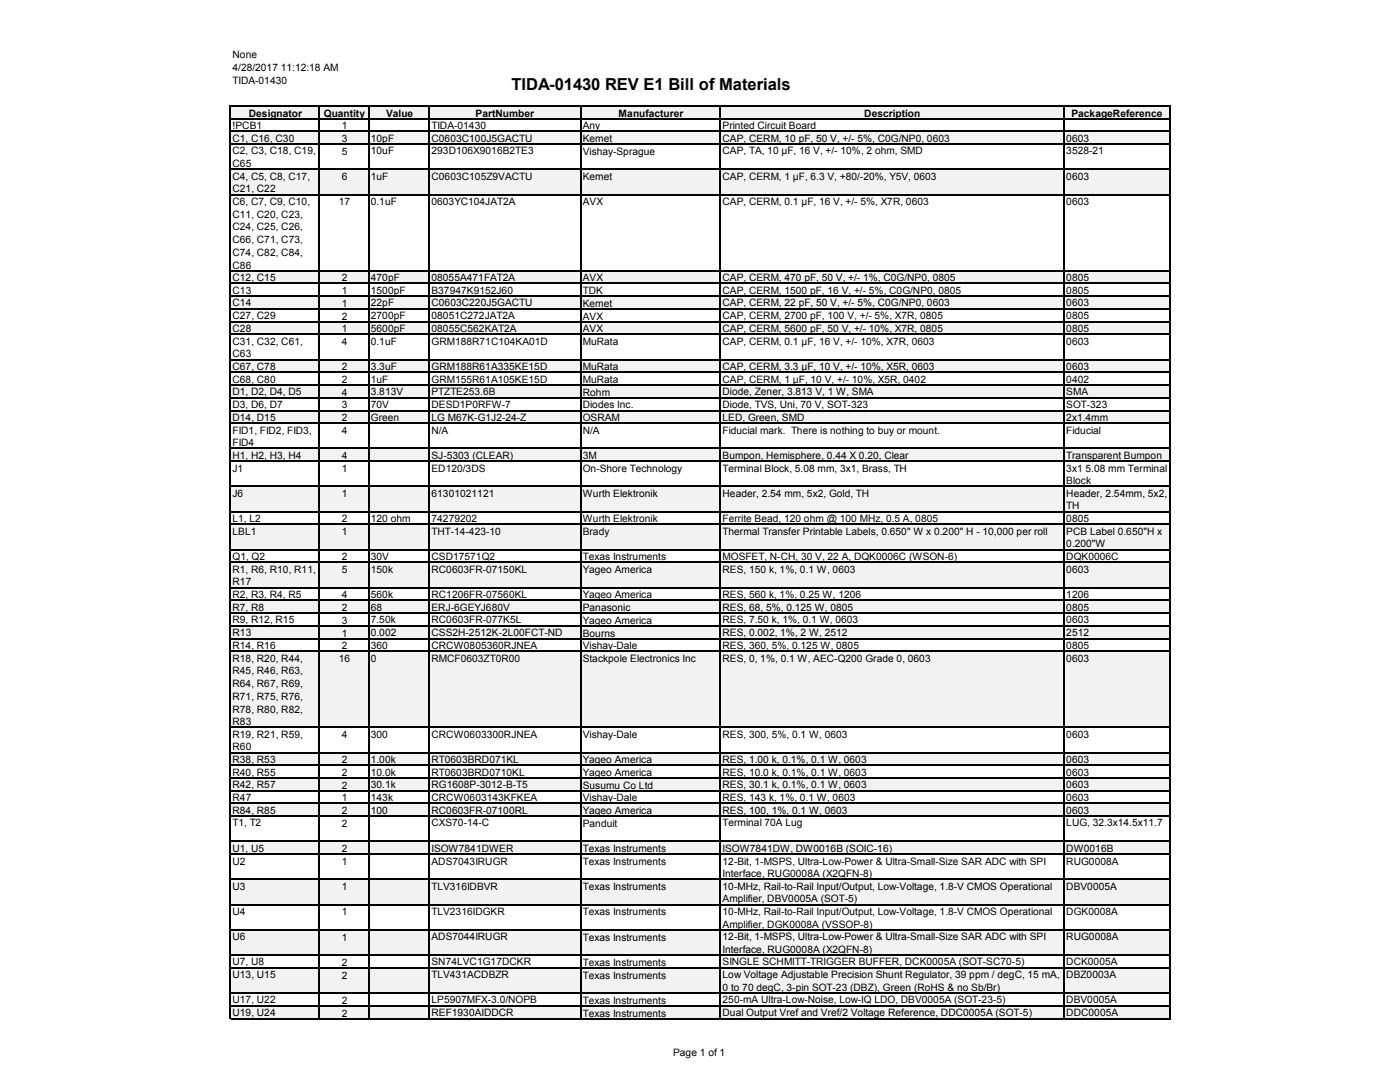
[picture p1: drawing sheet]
<svg xmlns="http://www.w3.org/2000/svg" width="279mm" height="216mm" viewBox="0 0 279 216" stroke-linecap="round" stroke-linejoin="round" font-family="sans-serif">
<defs><g id="words">
<text font-size="3.3" x="102.1" y="18">TIDA-01430 REV E1 Bill of Materials</text>
<g font-size="2">
<text x="46.4" y="11.6">None</text>
<text x="46.4" y="14.2">4/28/2017 11:12:18 AM</text>
<text x="46.4" y="16.7">TIDA-01430</text>
<text x="49.7" y="23.3">Designator</text>
<text x="64.7" y="23.3">Quantity</text>
<text x="77.1" y="23.3">Value</text>
<text x="94.9" y="23.2">PartNumber</text>
<text x="123.5" y="23.3">Manufacturer</text>
<text x="172.5" y="23.2">Description</text>
<text x="213.8" y="23.2">PackageReference</text>
<text x="46.4" y="25.7">!PCB1</text>
<text x="46.4" y="28.3">C1, C16, C30</text>
<text x="68.2" y="25.8">1</text>
<text x="68.2" y="28.4">3</text>
<text x="74" y="28.3">10pF</text>
<text x="86.1" y="25.7">TIDA-01430</text>
<text x="86.1" y="28.3">C0603C100J5GACTU</text>
<text x="116.3" y="25.8">Any</text>
<text x="116.3" y="28.4">Kemet</text>
<text x="144.2" y="25.7">Printed Circuit Board</text>
<text x="144.2" y="28.3">CAP, CERM, 10 pF, 50 V, +/- 5%, C0G/NP0, 0603</text>
<text x="212.8" y="28.3">0603</text>
<text x="46.4" y="30.8">C2, C3, C18, C19,</text>
<text x="46.4" y="33.4">C65</text>
<text x="46.4" y="35.9">C4, C5, C8, C17,</text>
<text x="68.2" y="30.9">5</text>
<text x="68.2" y="35.9">6</text>
<text x="74" y="30.8">10uF</text>
<text x="74" y="35.9">1uF</text>
<text x="86.1" y="30.8">293D106X9016B2TE3</text>
<text x="86.1" y="35.9">C0603C105Z9VACTU</text>
<text x="116.3" y="30.9">Vishay-Sprague</text>
<text x="116.3" y="35.9">Kemet</text>
<text x="144.2" y="30.8">CAP, TA, 10 µF, 16 V, +/- 10%, 2 ohm, SMD</text>
<text x="144.2" y="35.9">CAP, CERM, 1 µF, 6.3 V, +80/-20%, Y5V, 0603</text>
<text x="212.8" y="30.8">3528-21</text>
<text x="212.8" y="35.9">0603</text>
<text x="46.4" y="38.4">C21, C22</text>
<text x="46.4" y="40.9">C6, C7, C9, C10,</text>
<text x="67.6" y="41">17</text>
<text x="74" y="40.9">0.1uF</text>
<text x="86.1" y="40.9">0603YC104JAT2A</text>
<text x="116.3" y="41">AVX</text>
<text x="144.2" y="40.9">CAP, CERM, 0.1 µF, 16 V, +/- 5%, X7R, 0603</text>
<text x="212.8" y="40.9">0603</text>
<text x="46.4" y="43.4">C11, C20, C23,</text>
<text x="46.4" y="46">C24, C25, C26,</text>
<text x="46.4" y="48.5">C66, C71, C73,</text>
<text x="46.4" y="51.1">C74, C82, C84,</text>
<text x="46.4" y="53.6">C86</text>
<text x="46.4" y="56.1">C12, C15</text>
<text x="46.4" y="58.6">C13</text>
<text x="68.2" y="56.1">2</text>
<text x="68.2" y="58.7">1</text>
<text x="74" y="56.1">470pF</text>
<text x="74" y="58.6">1500pF</text>
<text x="86.1" y="56.1">08055A471FAT2A</text>
<text x="86.1" y="58.6">B37947K9152J60</text>
<text x="116.3" y="56.1">AVX</text>
<text x="116.3" y="58.7">TDK</text>
<text x="144.2" y="56.1">CAP, CERM, 470 pF, 50 V, +/- 1%, C0G/NP0, 0805</text>
<text x="144.2" y="58.6">CAP, CERM, 1500 pF, 16 V, +/- 5%, C0G/NP0, 0805</text>
<text x="212.8" y="56.1">0805</text>
<text x="212.8" y="58.6">0805</text>
<text x="46.4" y="61.1">C14</text>
<text x="46.4" y="63.7">C27, C29</text>
<text x="68.2" y="61.2">1</text>
<text x="68.2" y="63.8">2</text>
<text x="74" y="61.1">22pF</text>
<text x="74" y="63.7">2700pF</text>
<text x="86.1" y="61.1">C0603C220J5GACTU</text>
<text x="86.1" y="63.7">08051C272JAT2A</text>
<text x="116.3" y="61.2">Kemet</text>
<text x="116.3" y="63.8">AVX</text>
<text x="144.2" y="61.1">CAP, CERM, 22 pF, 50 V, +/- 5%, C0G/NP0, 0603</text>
<text x="144.2" y="63.7">CAP, CERM, 2700 pF, 100 V, +/- 5%, X7R, 0805</text>
<text x="212.8" y="61.1">0603</text>
<text x="212.8" y="63.7">0805</text>
<text x="46.4" y="66.2">C28</text>
<text x="46.4" y="68.8">C31, C32, C61,</text>
<text x="46.4" y="71.3">C63</text>
<text x="68.2" y="66.3">1</text>
<text x="68.2" y="68.9">4</text>
<text x="74" y="66.2">5600pF</text>
<text x="74" y="68.8">0.1uF</text>
<text x="86.1" y="66.2">08055C562KAT2A</text>
<text x="86.1" y="68.8">GRM188R71C104KA01D</text>
<text x="116.3" y="66.3">AVX</text>
<text x="116.3" y="68.9">MuRata</text>
<text x="144.2" y="66.2">CAP, CERM, 5600 pF, 50 V, +/- 10%, X7R, 0805</text>
<text x="144.2" y="68.8">CAP, CERM, 0.1 µF, 16 V, +/- 10%, X7R, 0603</text>
<text x="212.8" y="66.2">0805</text>
<text x="212.8" y="68.8">0603</text>
<text x="46.4" y="73.8">C67, C78</text>
<text x="46.4" y="76.3">C68, C80</text>
<text x="68.2" y="73.9">2</text>
<text x="68.2" y="76.4">2</text>
<text x="74" y="73.8">3.3uF</text>
<text x="74" y="76.3">1uF</text>
<text x="86.1" y="73.8">GRM188R61A335KE15D</text>
<text x="86.1" y="76.3">GRM155R61A105KE15D</text>
<text x="116.3" y="73.9">MuRata</text>
<text x="116.3" y="76.4">MuRata</text>
<text x="144.2" y="73.8">CAP, CERM, 3.3 µF, 10 V, +/- 10%, X5R, 0603</text>
<text x="144.2" y="76.3">CAP, CERM, 1 µF, 10 V, +/- 10%, X5R, 0402</text>
<text x="212.8" y="73.8">0603</text>
<text x="212.8" y="76.3">0402</text>
<text x="46.4" y="78.9">D1, D2, D4, D5</text>
<text x="46.4" y="81.4">D3, D6, D7</text>
<text x="46.4" y="84">D14, D15</text>
<text x="68.2" y="79">4</text>
<text x="68.2" y="81.5">3</text>
<text x="74" y="78.9">3.813V</text>
<text x="74" y="81.4">70V</text>
<text x="74" y="84">Green</text>
<text x="86.1" y="78.9">PTZTE253.6B</text>
<text x="86.1" y="81.4">DESD1P0RFW-7</text>
<text x="86.1" y="84">LG M67K-G1J2-24-Z</text>
<text x="116.3" y="79">Rohm</text>
<text x="116.3" y="81.5">Diodes Inc.</text>
<text x="144.2" y="78.9">Diode, Zener, 3.813 V, 1 W, SMA</text>
<text x="144.2" y="81.4">Diode, TVS, Uni, 70 V, SOT-323</text>
<text x="144.2" y="84">LED, Green, SMD</text>
<text x="212.8" y="78.9">SMA</text>
<text x="212.8" y="81.4">SOT-323</text>
<text x="212.8" y="84">2x1.4mm</text>
<text x="46.4" y="86.5">FID1, FID2, FID3,</text>
<text x="46.4" y="89">FID4</text>
<text x="68.2" y="84">2</text>
<text x="68.2" y="86.6">4</text>
<text x="86.1" y="86.5">N/A</text>
<text x="116.3" y="84">OSRAM</text>
<text x="116.3" y="86.6">N/A</text>
<text x="144.2" y="86.5">Fiducial mark. There is nothing to buy or mount.</text>
<text x="212.8" y="86.5">Fiducial</text>
<text x="46.4" y="91.5">H1, H2, H3, H4</text>
<text x="46.4" y="94.1">J1</text>
<text x="68.2" y="91.6">4</text>
<text x="68.2" y="94.2">1</text>
<text x="86.1" y="91.5">SJ-5303 (CLEAR)</text>
<text x="86.1" y="94.1">ED120/3DS</text>
<text x="116.3" y="91.6">3M</text>
<text x="116.3" y="94.2">On-Shore Technology</text>
<text x="144.2" y="91.5">Bumpon, Hemisphere, 0.44 X 0.20, Clear</text>
<text x="144.2" y="94.1">Terminal Block, 5.08 mm, 3x1, Brass, TH</text>
<text x="212.8" y="91.5">Transparent Bumpon</text>
<text x="212.8" y="94.1">3x1 5.08 mm Terminal</text>
<text x="46.4" y="99.1">J6</text>
<text x="68.2" y="99.2">1</text>
<text x="86.1" y="99.1">61301021121</text>
<text x="116.3" y="99.2">Wurth Elektronik</text>
<text x="144.2" y="99.1">Header, 2.54 mm, 5x2, Gold, TH</text>
<text x="212.8" y="96.6">Block</text>
<text x="212.8" y="99.1">Header, 2.54mm, 5x2,</text>
<text x="212.8" y="101.7">TH</text>
<text x="46.4" y="104.2">L1, L2</text>
<text x="46.4" y="106.7">LBL1</text>
<text x="68.2" y="104.2">2</text>
<text x="68.2" y="106.8">1</text>
<text x="74" y="104.2">120 ohm</text>
<text x="86.1" y="104.2">74279202</text>
<text x="86.1" y="106.7">THT-14-423-10</text>
<text x="116.3" y="104.2">Wurth Elektronik</text>
<text x="116.3" y="106.8">Brady</text>
<text x="144.2" y="104.2">Ferrite Bead, 120 ohm @ 100 MHz, 0.5 A, 0805</text>
<text x="144.2" y="106.7">Thermal Transfer Printable Labels, 0.650&quot; W x 0.200&quot; H - 10,000 per roll</text>
<text x="212.8" y="104.2">0805</text>
<text x="212.8" y="106.7">PCB Label 0.650&quot;H x</text>
<text x="46.4" y="111.7">Q1, Q2</text>
<text x="68.2" y="111.8">2</text>
<text x="74" y="111.7">30V</text>
<text x="86.1" y="111.7">CSD17571Q2</text>
<text x="116.3" y="111.8">Texas Instruments</text>
<text x="144.2" y="111.7">MOSFET, N-CH, 30 V, 22 A, DQK0006C (WSON-6)</text>
<text x="212.8" y="109.2">0.200&quot;W</text>
<text x="212.8" y="111.7">DQK0006C</text>
<text x="46.4" y="114.3">R1, R6, R10, R11,</text>
<text x="46.4" y="116.8">R17</text>
<text x="46.4" y="119.3">R2, R3, R4, R5</text>
<text x="68.2" y="114.4">5</text>
<text x="68.2" y="119.4">4</text>
<text x="74" y="114.3">150k</text>
<text x="74" y="119.3">560k</text>
<text x="86.1" y="114.3">RC0603FR-07150KL</text>
<text x="86.1" y="119.3">RC1206FR-07560KL</text>
<text x="116.3" y="114.4">Yageo America</text>
<text x="116.3" y="119.4">Yageo America</text>
<text x="144.2" y="114.3">RES, 150 k, 1%, 0.1 W, 0603</text>
<text x="144.2" y="119.3">RES, 560 k, 1%, 0.25 W, 1206</text>
<text x="212.8" y="114.3">0603</text>
<text x="212.8" y="119.3">1206</text>
<text x="46.4" y="121.9">R7, R8</text>
<text x="46.4" y="124.4">R9, R12, R15</text>
<text x="68.2" y="121.9">2</text>
<text x="68.2" y="124.5">3</text>
<text x="74" y="121.9">68</text>
<text x="74" y="124.4">7.50k</text>
<text x="86.1" y="121.9">ERJ-6GEYJ680V</text>
<text x="86.1" y="124.4">RC0603FR-077K5L</text>
<text x="116.3" y="121.9">Panasonic</text>
<text x="116.3" y="124.5">Yageo America</text>
<text x="144.2" y="121.9">RES, 68, 5%, 0.125 W, 0805</text>
<text x="144.2" y="124.4">RES, 7.50 k, 1%, 0.1 W, 0603</text>
<text x="212.8" y="121.9">0805</text>
<text x="212.8" y="124.4">0603</text>
<text x="46.4" y="126.9">R13</text>
<text x="46.4" y="129.5">R14, R16</text>
<text x="68.2" y="127">1</text>
<text x="68.2" y="129.6">2</text>
<text x="74" y="126.9">0.002</text>
<text x="74" y="129.5">360</text>
<text x="86.1" y="126.9">CSS2H-2512K-2L00FCT-ND</text>
<text x="86.1" y="129.5">CRCW0805360RJNEA</text>
<text x="116.3" y="127">Bourns</text>
<text x="116.3" y="129.6">Vishay-Dale</text>
<text x="144.2" y="126.9">RES, 0.002, 1%, 2 W, 2512</text>
<text x="144.2" y="129.5">RES, 360, 5%, 0.125 W, 0805</text>
<text x="212.8" y="126.9">2512</text>
<text x="212.8" y="129.5">0805</text>
<text x="46.4" y="132">R18, R20, R44,</text>
<text x="46.4" y="134.6">R45, R46, R63,</text>
<text x="46.4" y="137.1">R64, R67, R69,</text>
<text x="67.6" y="132.1">16</text>
<text x="74" y="132">0</text>
<text x="86.1" y="132">RMCF0603ZT0R00</text>
<text x="116.3" y="132.1">Stackpole Electronics Inc</text>
<text x="144.2" y="132">RES, 0, 1%, 0.1 W, AEC-Q200 Grade 0, 0603</text>
<text x="212.8" y="132">0603</text>
<text x="46.4" y="139.6">R71, R75, R76,</text>
<text x="46.4" y="142.2">R78, R80, R82,</text>
<text x="46.4" y="144.7">R83</text>
<text x="46.4" y="147.2">R19, R21, R59,</text>
<text x="46.4" y="149.7">R60</text>
<text x="68.2" y="147.3">4</text>
<text x="74" y="147.2">300</text>
<text x="86.1" y="147.2">CRCW0603300RJNEA</text>
<text x="116.3" y="147.3">Vishay-Dale</text>
<text x="144.2" y="147.2">RES, 300, 5%, 0.1 W, 0603</text>
<text x="212.8" y="147.2">0603</text>
<text x="46.4" y="152.2">R38, R53</text>
<text x="46.4" y="154.8">R40, R55</text>
<text x="68.2" y="152.3">2</text>
<text x="68.2" y="154.8">2</text>
<text x="74" y="152.2">1.00k</text>
<text x="74" y="154.8">10.0k</text>
<text x="86.1" y="152.2">RT0603BRD071KL</text>
<text x="86.1" y="154.8">RT0603BRD0710KL</text>
<text x="116.3" y="152.3">Yageo America</text>
<text x="116.3" y="154.8">Yageo America</text>
<text x="144.2" y="152.2">RES, 1.00 k, 0.1%, 0.1 W, 0603</text>
<text x="144.2" y="154.8">RES, 10.0 k, 0.1%, 0.1 W, 0603</text>
<text x="212.8" y="152.2">0603</text>
<text x="212.8" y="154.8">0603</text>
<text x="46.4" y="157.3">R42, R57</text>
<text x="46.4" y="159.8">R47</text>
<text x="68.2" y="157.4">2</text>
<text x="68.2" y="159.9">1</text>
<text x="74" y="157.3">30.1k</text>
<text x="74" y="159.8">143k</text>
<text x="86.1" y="157.3">RG1608P-3012-B-T5</text>
<text x="86.1" y="159.8">CRCW0603143KFKEA</text>
<text x="116.3" y="157.4">Susumu Co Ltd</text>
<text x="116.3" y="159.9">Vishay-Dale</text>
<text x="144.2" y="157.3">RES, 30.1 k, 0.1%, 0.1 W, 0603</text>
<text x="144.2" y="159.8">RES, 143 k, 1%, 0.1 W, 0603</text>
<text x="212.8" y="157.3">0603</text>
<text x="212.8" y="159.8">0603</text>
<text x="46.4" y="162.4">R84, R85</text>
<text x="46.4" y="164.9">T1, T2</text>
<text x="68.2" y="162.5">2</text>
<text x="68.2" y="165">2</text>
<text x="74" y="162.4">100</text>
<text x="86.1" y="162.4">RC0603FR-07100RL</text>
<text x="86.1" y="164.9">CXS70-14-C</text>
<text x="116.3" y="162.5">Yageo America</text>
<text x="116.3" y="165">Panduit</text>
<text x="144.2" y="162.4">RES, 100, 1%, 0.1 W, 0603</text>
<text x="144.2" y="164.9">Terminal 70A Lug</text>
<text x="212.8" y="162.4">0603</text>
<text x="212.8" y="164.9">LUG, 32.3x14.5x11.7</text>
<text x="46.4" y="170">U1, U5</text>
<text x="46.4" y="172.5">U2</text>
<text x="68.2" y="170">2</text>
<text x="68.2" y="172.6">1</text>
<text x="86.1" y="170">ISOW7841DWER</text>
<text x="86.1" y="172.5">ADS7043IRUGR</text>
<text x="116.3" y="170">Texas Instruments</text>
<text x="116.3" y="172.6">Texas Instruments</text>
<text x="144.2" y="170">ISOW7841DW, DW0016B (SOIC-16)</text>
<text x="144.2" y="172.5">12-Bit, 1-MSPS, Ultra-Low-Power &amp; Ultra-Small-Size SAR ADC with SPI</text>
<text x="212.8" y="170">DW0016B</text>
<text x="212.8" y="172.5">RUG0008A</text>
<text x="46.4" y="177.5">U3</text>
<text x="68.2" y="177.6">1</text>
<text x="86.1" y="177.5">TLV316IDBVR</text>
<text x="116.3" y="177.6">Texas Instruments</text>
<text x="144.2" y="175">Interface, RUG0008A (X2QFN-8)</text>
<text x="144.2" y="177.5">10-MHz, Rail-to-Rail Input/Output, Low-Voltage, 1.8-V CMOS Operational</text>
<text x="212.8" y="177.5">DBV0005A</text>
<text x="46.4" y="182.6">U4</text>
<text x="68.2" y="182.7">1</text>
<text x="86.1" y="182.6">TLV2316IDGKR</text>
<text x="116.3" y="182.7">Texas Instruments</text>
<text x="144.2" y="180.1">Amplifier, DBV0005A (SOT-5)</text>
<text x="144.2" y="182.6">10-MHz, Rail-to-Rail Input/Output, Low-Voltage, 1.8-V CMOS Operational</text>
<text x="144.2" y="185.1">Amplifier, DGK0008A (VSSOP-8)</text>
<text x="212.8" y="182.6">DGK0008A</text>
<text x="46.4" y="187.6">U6</text>
<text x="68.2" y="187.7">1</text>
<text x="86.1" y="187.6">ADS7044IRUGR</text>
<text x="116.3" y="187.7">Texas Instruments</text>
<text x="144.2" y="187.6">12-Bit, 1-MSPS, Ultra-Low-Power &amp; Ultra-Small-Size SAR ADC with SPI</text>
<text x="144.2" y="190.2">Interface, RUG0008A (X2QFN-8)</text>
<text x="212.8" y="187.6">RUG0008A</text>
<text x="46.4" y="192.7">U7, U8</text>
<text x="46.4" y="195.2">U13, U15</text>
<text x="68.2" y="192.7">2</text>
<text x="68.2" y="195.3">2</text>
<text x="86.1" y="192.7">SN74LVC1G17DCKR</text>
<text x="86.1" y="195.2">TLV431ACDBZR</text>
<text x="116.3" y="192.7">Texas Instruments</text>
<text x="116.3" y="195.3">Texas Instruments</text>
<text x="144.2" y="192.7">SINGLE SCHMITT-TRIGGER BUFFER, DCK0005A (SOT-SC70-5)</text>
<text x="144.2" y="195.2">Low Voltage Adjustable Precision Shunt Regulator, 39 ppm / degC, 15 mA,</text>
<text x="144.2" y="197.7">0 to 70 degC, 3-pin SOT-23 (DBZ), Green (RoHS &amp; no Sb/Br)</text>
<text x="212.8" y="192.7">DCK0005A</text>
<text x="212.8" y="195.2">DBZ0003A</text>
<text x="46.4" y="200.2">U17, U22</text>
<text x="46.4" y="202.8">U19, U24</text>
<text x="68.2" y="200.3">2</text>
<text x="68.2" y="202.9">2</text>
<text x="86.1" y="200.2">LP5907MFX-3.0/NOPB</text>
<text x="86.1" y="202.8">REF1930AIDDCR</text>
<text x="116.3" y="200.3">Texas Instruments</text>
<text x="116.3" y="202.9">Texas Instruments</text>
<text x="144.2" y="200.2">250-mA Ultra-Low-Noise, Low-IQ LDO, DBV0005A (SOT-23-5)</text>
<text x="144.2" y="202.8">Dual Output Vref and Vref/2 Voltage Reference, DDC0005A (SOT-5)</text>
<text x="212.8" y="200.2">DBV0005A</text>
<text x="212.8" y="202.8">DDC0005A</text>
<text x="134.3" y="210.8">Page 1 of 1</text>
</g>
</g></defs>
<g fill="#f2f2f2">
<path d="M46.1 21.1h187.4v2.6h-187.4z" fill-rule="evenodd"/>
<path d="M46.1 26.2h187.4v2.6h-187.4z" fill-rule="evenodd"/>
<path d="M46.1 33.8h187.4v5.1h-187.4z" fill-rule="evenodd"/>
<path d="M46.1 54h187.4v2.6h-187.4z" fill-rule="evenodd"/>
<path d="M46.1 59.1h187.4v2.5h-187.4z" fill-rule="evenodd"/>
<path d="M46.1 64.1h187.4v2.6h-187.4z" fill-rule="evenodd"/>
<path d="M46.1 71.7h187.4v2.6h-187.4z" fill-rule="evenodd"/>
<path d="M46.1 76.8h187.4v2.6h-187.4z" fill-rule="evenodd"/>
<path d="M46.1 81.9h187.4v2.6h-187.4z" fill-rule="evenodd"/>
<path d="M46.1 89.5h187.4v2.6h-187.4z" fill-rule="evenodd"/>
<path d="M46.1 97h187.4v5.1h-187.4z" fill-rule="evenodd"/>
<path d="M46.1 104.6h187.4v5.1h-187.4z" fill-rule="evenodd"/>
<path d="M46.1 112.2h187.4v5.1h-187.4z" fill-rule="evenodd"/>
<path d="M46.1 119.8h187.4v2.6h-187.4z" fill-rule="evenodd"/>
<path d="M46.1 124.9h187.4v2.5h-187.4z" fill-rule="evenodd"/>
<path d="M46.1 129.9h187.4v15.2h-187.4z" fill-rule="evenodd"/>
<path d="M46.1 150.1h187.4v2.6h-187.4z" fill-rule="evenodd"/>
<path d="M46.1 155.2h187.4v2.6h-187.4z" fill-rule="evenodd"/>
<path d="M46.1 160.3h187.4v2.6h-187.4z" fill-rule="evenodd"/>
<path d="M46.1 167.9h187.4v2.6h-187.4z" fill-rule="evenodd"/>
<path d="M46.1 175.5h187.4v5h-187.4z" fill-rule="evenodd"/>
<path d="M46.1 185.5h187.4v5.1h-187.4z" fill-rule="evenodd"/>
<path d="M46.1 193.1h187.4v5.1h-187.4z" fill-rule="evenodd"/>
<path d="M46.1 200.7h187.4v2.6h-187.4z" fill-rule="evenodd"/>
</g>
<g fill="none" stroke="#000" stroke-width=".21">
<path d="M46 21v182.4M46.1 21.2h187.5M46.1 23.7h187.5M46.1 26.2h187.5M46.1 28.8h187.5M46.1 33.8h187.5M46.1 38.8h187.5M63.7 21.3v182.1M73.6 21.3v182.1M85.7 21.3v182.1M115.9 21.3v182.1M143.8 21.3v182.1"/>
<path d="M212.4 21.3v182.1M233.5 21.3v182.1M46.1 54h187.5M46.1 56.5h187.5M46.1 59.1h187.5M46.1 61.6h187.5M46.1 64.2h187.5M46.1 66.7h187.5M46.1 71.8h187.5M46.1 74.3h187.5M46.1 76.8h187.5M46.1 79.4h187.5"/>
<path d="M46.1 81.9h187.5M46.1 84.5h187.5M46.1 89.5h187.5M46.1 92h187.5M46.1 97.1h187.5M46.1 102.1h187.5M46.1 104.6h187.5M46.1 109.7h187.5M46.1 112.2h187.5M46.1 117.3h187.5M46.1 119.8h187.5M46.1 122.3h187.5"/>
<path d="M46.1 124.9h187.5M46.1 127.4h187.5M46.1 130h187.5M46.1 145.1h187.5M46.1 150.2h187.5M46.1 152.7h187.5M46.1 155.2h187.5M46.1 157.8h187.5M46.1 160.3h187.5M46.1 162.9h187.5M46.1 167.9h187.5M46.1 170.4h187.5"/>
<path d="M46.1 175.5h187.5M46.1 180.5h187.5M46.1 185.6h187.5M46.1 190.6h187.5M46.1 193.1h187.5M46.1 198.2h187.5M46.1 200.7h187.5M46.1 203.3h187.5"/>
</g>
<use href="#words"/>
</svg>
